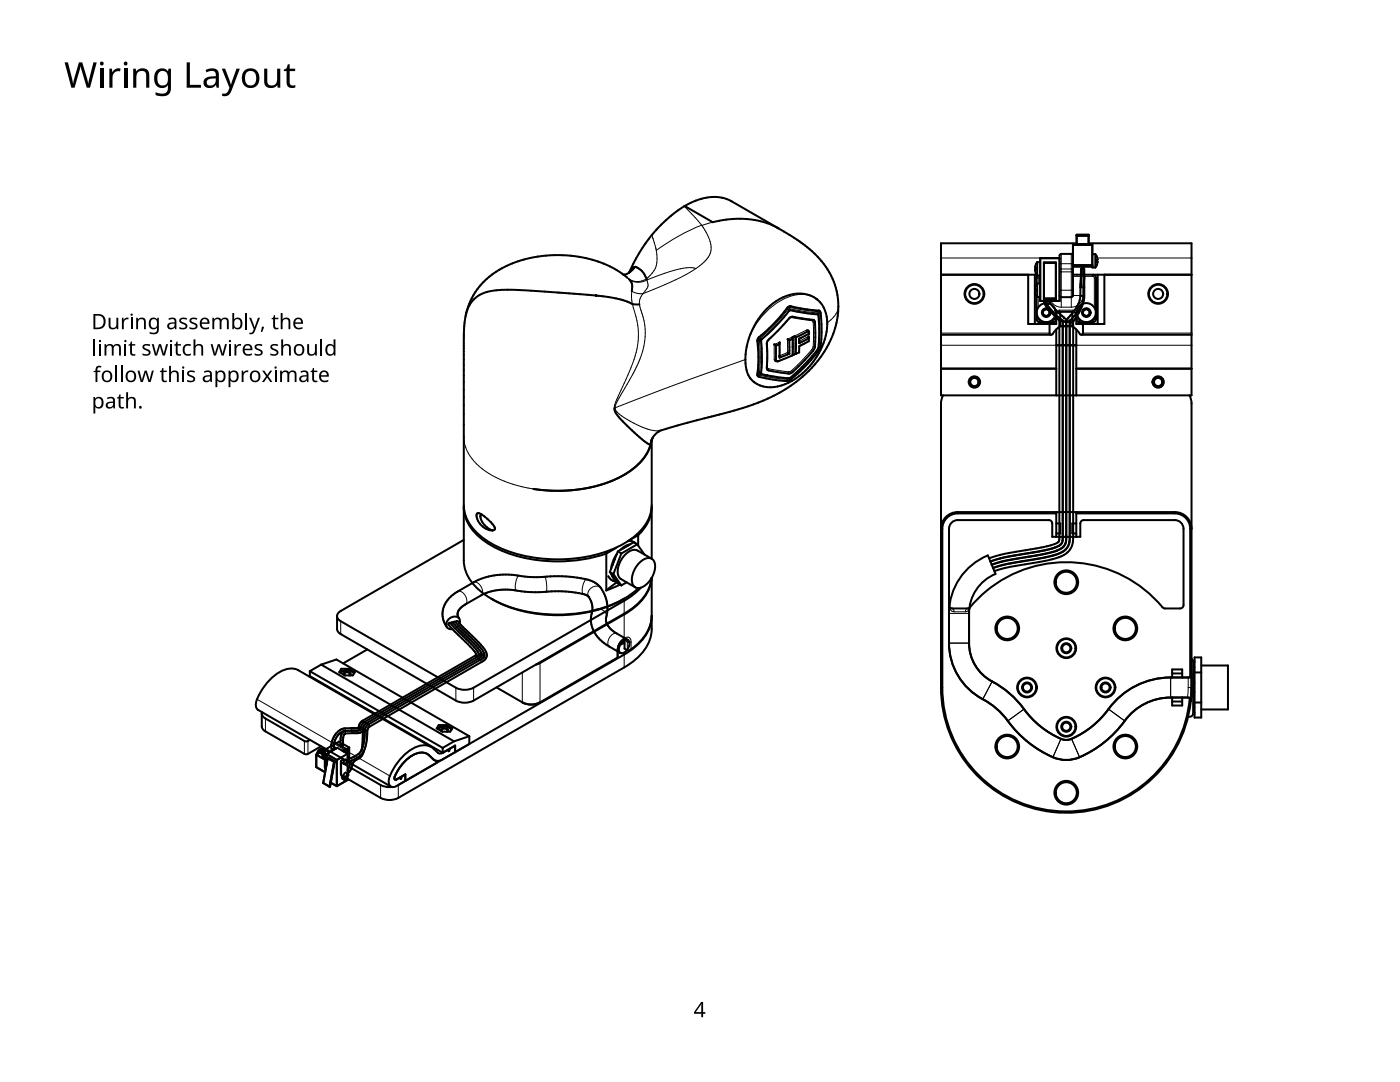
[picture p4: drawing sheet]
<svg xmlns="http://www.w3.org/2000/svg" width="279mm" height="216mm" viewBox="0 0 279 216" stroke-linecap="round" stroke-linejoin="round" font-family="sans-serif">
<g fill="#000">
<path d="M12.9 12.4h.7l1 4.3 1.2-4.3h.6l1.2 4.3 1-4.3h.7l-1.3 5.1h-.7l-1.2-4.3-1.2 4.3h-.7zM20 13.7h.6v3.8h-.6zM21.8 13.7h.5l.1 .7a1.36 1.36 0 0 1 1.6-.7v.5a1.17 1.17 0 0 0-1.5 1.3v2h-.7zM24.8 13.7h.6v3.8h-.6zM26.6 13.7h.5l.1 .5a1.44 1.44 0 0 1 1.4-.5 1.44 1.44 0 0 1 1.2 1v2.8h-.6v-2.4a.98 .98 0 0 0-1.1-1 .98 .98 0 0 0-.9 1.1v2.3h-.6zM37.3 12.4h.6v4.5h2.2v.6h-2.8zM44.3 13.7h.6l1.2 3.2 1.1-3.2h.7l-1.7 4.3a1.45 1.45 0 0 1-1.9 1.1v-.5a.94 .94 0 0 0 1.3-.6l.2-.5zM52.7 13.7h.6v2.4a.98 .98 0 0 0 1.1 1 .98 .98 0 0 0 .9-1.1v-2.3h.6v3.8h-.5l-.1-.5a1.52 1.52 0 0 1-2.5-.2zM57.4 12.8h.4v.9h1.1v.5h-1.1v2.2a.71 .71 0 0 0 .4 .6 .71 .71 0 0 0 .7 0v.5a1.16 1.16 0 0 1-1.7-1.1v-2.2h-.5v-.3l.5-.3zM19.2 73.2l.8-.2 .2 .1-.1 .3a.48 .48 0 0 0-.5 0 .48 .48 0 0 0-.2 .6h.6v.2h-.6v2h-.3v-2h-.4v-.1l.4-.2zM21.7 63.4h.4v1.5a.61 .61 0 0 0 .7 .5 .61 .61 0 0 0 .4-.8v-1.2h.4v2.3h-.3l-.1-.3a.88 .88 0 0 1-.9 .3 .88 .88 0 0 1-.6-.8zM20.9 68.7h.3v.3a.86 .86 0 0 1 1.4 0 .81 .81 0 0 1 1-.3 .81 .81 0 0 1 .5 .8v1.4h-.3v-1.4a.56 .56 0 0 0-.7-.6 .56 .56 0 0 0-.4 .8v1.2h-.4v-1.4a.57 .57 0 0 0-.7-.5 .57 .57 0 0 0-.4 .8v1.1h-.3z"/>
<path d="M24.3 63.4h.3l.1 .4 .4-.4h.6l-.1 .3h-.4a.73 .73 0 0 0-.5 .8v1.2h-.4zM26.1 68.1h.2v.6h.7v.3h-.7v1.3l.2 .4 .5-.1v.3a.69 .69 0 0 1-1-.6v-1.3h-.4v-.2l.4-.2zM27.2 63.4h.3v.3a.87 .87 0 0 1 1-.3 .87 .87 0 0 1 .6 .8v1.5h-.4v-1.5a.61 .61 0 0 0-.7-.5 .61 .61 0 0 0-.4 .8v1.2h-.4zM27.5 74h.3l.5 1.9 .6-1.9h.4l.5 1.8 .5-1.8h.4l-.6 2.2h-.5l-.5-1.9-.6 1.9h-.4zM28.6 68.9a1.34 1.34 0 0 1 1.4-.1l-.1 .3-.5-.2a.37 .37 0 0 0-.6 .2 .37 .37 0 0 0 .4 .5h.2a.69 .69 0 0 1 .6 .8 .69 .69 0 0 1-.9 .6l-.7-.2v-.3l.8 .2 .4-.2v-.3l-.5-.3a.68 .68 0 0 1-.5-1zM30.3 68.7h.4l.4 1.9 .6-1.9h.4l.6 1.9 .5-1.9h.3l-.6 2.2h-.4l-.6-1.8-.6 1.8h-.4zM32.4 73.4h.2v.6h.7v.2h-.7v1.4l.2 .3h.5v.3a.69 .69 0 0 1-1.1-.6v-1.4h-.3v-.1l.3-.2zM33.7 73h.4v1.3a.87 .87 0 0 1 1-.3 .87 .87 0 0 1 .6 .8v1.4h-.4v-1.4a.61 .61 0 0 0-.8-.6 .61 .61 0 0 0-.4 .9v1.1h-.4zM35.2 68.1h.3v.6h.6v.3h-.6v1.3l.2 .4 .4-.1v.3a.69 .69 0 0 1-1-.6v-1.3h-.3v-.2l.3-.2zM35.9 63.6a1.34 1.34 0 0 1 1.5-.1l-.2 .3-.5-.1a.37 .37 0 0 0-.6 .1 .37 .37 0 0 0 .4 .5l.2 .1a.69 .69 0 0 1 .7 .8 .69 .69 0 0 1-.9 .5l-.7-.1v-.4l.7 .2 .5-.1v-.4l-.5-.3a.68 .68 0 0 1-.6-1zM36.7 68.9l.5-.2 .5-.1 .4 .2-.1 .3a.83 .83 0 0 0-1.2 .7 .83 .83 0 0 0 1.1 .8l.2-.1v.4a1.14 1.14 0 0 1-1.4-.2 1.14 1.14 0 0 1-.2-1.4zM37.5 74.2a1.34 1.34 0 0 1 1.4-.1l-.1 .3-.5-.2a.37 .37 0 0 0-.6 .2 .37 .37 0 0 0 .4 .5h.2a.69 .69 0 0 1 .6 .8 .69 .69 0 0 1-.9 .6l-.7-.2v-.3l.8 .2 .4-.2v-.3l-.5-.3a.68 .68 0 0 1-.5-1z"/>
<path d="M37.9 63.6a1.34 1.34 0 0 1 1.5-.1l-.1 .3-.5-.1a.37 .37 0 0 0-.6 .1 .37 .37 0 0 0 .4 .5l.2 .1a.69 .69 0 0 1 .6 .8 .69 .69 0 0 1-.9 .5l-.7-.1v-.4l.7 .2 .5-.1v-.4l-.5-.3a.68 .68 0 0 1-.6-1zM38.6 67.7h.4v1.3a.87 .87 0 0 1 .9-.3 .87 .87 0 0 1 .6 .8v1.4h-.3v-1.4a.61 .61 0 0 0-.8-.6 .61 .61 0 0 0-.4 .9v1.1h-.4zM42 68.7h.4l.5 1.9 .6-1.9h.4l.5 1.9 .5-1.9h.4l-.6 2.2h-.5l-.5-1.8-.6 1.8h-.4zM42.4 63.4h.3v.3a.86 .86 0 0 1 1.5 0 .81 .81 0 0 1 .9-.3 .81 .81 0 0 1 .6 .8v1.5h-.4v-1.5a.56 .56 0 0 0-.7-.5 .56 .56 0 0 0-.4 .7v1.3h-.4v-1.5a.57 .57 0 0 0-.7-.5 .57 .57 0 0 0-.3 .8v1.2h-.4zM46.8 68.7h.3l.1 .4 .4-.4h.5v.3h-.4a.73 .73 0 0 0-.5 .7v1.2h-.4zM48.2 74h.3l.1 .4 .4-.4 .6-.1-.1 .4h-.4a.73 .73 0 0 0-.5 .7v1.2h-.4zM49.7 63.4h.4l.7 1.9 .7-1.9h.4l-1 2.6a.87 .87 0 0 1-1.1 .7v-.3l.5-.1 .3-.6zM50.9 68.9a1.34 1.34 0 0 1 1.5-.1l-.1 .3-.5-.2a.37 .37 0 0 0-.6 .2 .37 .37 0 0 0 .4 .5h.1a.69 .69 0 0 1 .7 .8 .69 .69 0 0 1-.9 .6l-.7-.2v-.3l.7 .2 .5-.2v-.3l-.5-.3a.68 .68 0 0 1-.6-1zM52.3 65.2h.4l-.4 1h-.2zM52.3 74h.4l.6 .8 .6-.8h.4l-.8 1.1 .9 1.1h-.5l-.6-.9-.6 .9h-.4l.8-1.1zM54.7 62.9h.2v.5h.7v.3h-.7v1.3l.2 .4h.5v.3a.69 .69 0 0 1-1.1-.7v-1.3h-.3v-.2l.3-.1zM54.1 68.9a1.34 1.34 0 0 1 1.4-.1l-.1 .3-.5-.2a.37 .37 0 0 0-.6 .2 .37 .37 0 0 0 .4 .5h.2a.69 .69 0 0 1 .7 .8 .69 .69 0 0 1-.9 .6l-.8-.2v-.3l.8 .2 .4-.2v-.3l-.4-.3a.68 .68 0 0 1-.6-1z"/>
<path d="M56 62.5h.4v1.2a.87 .87 0 0 1 .9-.3 .87 .87 0 0 1 .6 .8v1.5h-.3v-1.5a.61 .61 0 0 0-.8-.5 .61 .61 0 0 0-.4 .8v1.2h-.4zM56.1 67.7h.4v1.3a.87 .87 0 0 1 .9-.3 .87 .87 0 0 1 .7 .8v1.4h-.4v-1.4a.61 .61 0 0 0-.8-.6 .61 .61 0 0 0-.4 .9v1.1h-.4zM55.9 74h.3l.1 .3a.86 .86 0 0 1 1.4 0 .81 .81 0 0 1 .9-.4 .81 .81 0 0 1 .6 .9v1.4h-.4v-1.4a.56 .56 0 0 0-.7-.6 .56 .56 0 0 0-.4 .8v1.2h-.3v-1.4a.57 .57 0 0 0-.8-.6 .57 .57 0 0 0-.3 .9v1.1h-.4zM61.3 68.7h.4v1.4a.61 .61 0 0 0 .7 .6 .61 .61 0 0 0 .5-.8v-1.2h.3v2.2h-.3v-.3a.88 .88 0 0 1-1 .3 .88 .88 0 0 1-.6-.7zM62.5 73.4h.2v.6h.6v.2h-.6v1.4l.2 .3h.4v.3a.69 .69 0 0 1-1-.6v-1.4h-.3v-.1l.3-.2zM23.8 78.7h.3v.5h.6v.3h-.6v1.3l.2 .4h.4v.3a.69 .69 0 0 1-1-.7v-1.3h-.3v-.2l.3-.1zM25.2 78.3h.4l-.1 1.2a.87 .87 0 0 1 1-.3 .87 .87 0 0 1 .6 .8v1.5h-.4v-1.5a.61 .61 0 0 0-.7-.5 .61 .61 0 0 0-.4 .8v1.2h-.4z"/>
<path d="M31.4 13.9a1.56 1.56 0 0 1 2.1 .3l.1-.5h.5v3.9a1.56 1.56 0 0 1-2.1 1.6l-.9-.2v-.6a1.85 1.85 0 0 0 2.2-.2l.2-1.2a1.59 1.59 0 0 1-1.9 .4 1.59 1.59 0 0 1-.8-1.8l.1-.8zM31.8 14.4a2 2 0 0 0 .2 2.6 1.11 1.11 0 0 0 1.2-.2 1.11 1.11 0 0 0 .3-1.2 1.11 1.11 0 0 0-.4-1.2 1.11 1.11 0 0 0-1.3 0z"/>
<path d="M41 14a1.8 1.8 0 0 1 2.6 .3l.1 3.2h-.5l-.1-.5a1.43 1.43 0 0 1-2.5-.3 1.23 1.23 0 0 1 1.4-1.4l1.1-.1a.88 .88 0 0 0-.4-1 .88 .88 0 0 0-1 0l-.5 .2zM41.4 16a.71 .71 0 0 0 0 .9 .71 .71 0 0 0 1 .1l.6-.6 .1-.8-1.2 .1z"/>
<path d="M48.7 14.2a1.83 1.83 0 0 1 2.3-.3 1.83 1.83 0 0 1 .7 2.1 1.79 1.79 0 0 1-2.2 1.5 1.79 1.79 0 0 1-1.2-2.3zM49.3 14.4a1.89 1.89 0 0 0 .2 2.6 1.16 1.16 0 0 0 1.3-.2 1.16 1.16 0 0 0 .3-1.2 1.16 1.16 0 0 0-.4-1.3 1.16 1.16 0 0 0-1.4 .1z"/>
<path d="M18.6 62.7h1a1.52 1.52 0 0 1 1.5 1.5 1.52 1.52 0 0 1-1.6 1.5h-.9zM19 63v2.4h.4a1.19 1.19 0 0 0 1.3-1.2 1.19 1.19 0 0 0-1.2-1.2z"/>
<path d="M20.6 74.2a1.13 1.13 0 0 1 1.6 .1 1.13 1.13 0 0 1-.2 1.6 1.13 1.13 0 0 1-1.6-.2 1.53 1.53 0 0 1 .2-1.5zM20.9 74.3a.89 .89 0 0 0-.2 1.1 .89 .89 0 0 0 .9 .5 .86 .86 0 0 0 .4-1.1 .86 .86 0 0 0-1.1-.5z"/>
<path d="M25.3 74.2a1.13 1.13 0 0 1 1.7 .1 1.13 1.13 0 0 1-.2 1.6 1.13 1.13 0 0 1-1.6-.2 1.53 1.53 0 0 1 .1-1.5zM25.7 74.3a.89 .89 0 0 0-.2 1.1 .89 .89 0 0 0 .9 .5 .86 .86 0 0 0 .4-1.1 .86 .86 0 0 0-1.1-.5z"/>
<path d="M30.1 63.5a.94 .94 0 0 1 1.3 .2v-.3h.3v2.3a1.14 1.14 0 0 1-1.8 .9v-.4a.91 .91 0 0 0 1.4-.3v-.5a1 1 0 0 1-1.3 .2 1 1 0 0 1-.3-1.3zM30.3 63.8a.92 .92 0 0 0-.3 1 .92 .92 0 0 0 .8 .6 .99 .99 0 0 0 0-1.7z"/>
<path d="M33.6 63.6a.93 .93 0 0 1 1-.3 .93 .93 0 0 1 .6 .8v1.6h-.3v-.3a.74 .74 0 0 1-1.2 .2 .74 .74 0 0 1 .1-1.2l1-.1a.53 .53 0 0 0-.1-.6 .53 .53 0 0 0-.7 0l-.3 .1zM33.9 64.8l-.1 .1a.54 .54 0 0 0 .6 .6 .54 .54 0 0 0 .4-.7v-.2z"/>
<path d="M40.1 63.7a.98 .98 0 0 1 1.2-.2 .98 .98 0 0 1 .5 1.1h-1.6a.87 .87 0 0 0 .6 .8 .87 .87 0 0 0 .9-.1v.3a1.24 1.24 0 0 1-1.6-.3 1.24 1.24 0 0 1 0-1.6zM40.4 63.8l-.1 .5h1.1a.57 .57 0 0 0-.3-.6 .57 .57 0 0 0-.7 .1z"/>
<path d="M40.7 74.1a.93 .93 0 0 1 1-.2 .93 .93 0 0 1 .6 .8v1.5h-.3l-.1-.3a.74 .74 0 0 1-1.1 .3 .74 .74 0 0 1 .1-1.2l1-.1a.53 .53 0 0 0-.2-.6 .53 .53 0 0 0-.6 0l-.3 .1zM40.9 75.3v.1a.54 .54 0 0 0 .6 .6 .54 .54 0 0 0 .4-.7v-.2z"/>
<path d="M43 74h.3l.1 .3a.95 .95 0 0 1 1.1-.3 .95 .95 0 0 1 .5 1.1 .97 .97 0 0 1-.5 1.1 .97 .97 0 0 1-1.2-.3l.1 1.4h-.4zM43.5 74.4l-.1 .4a.73 .73 0 0 0 .1 .9 .73 .73 0 0 0 .9 .1 .88 .88 0 0 0 .2-1 .88 .88 0 0 0-.9-.5z"/>
<path d="M45.6 74h.3l.1 .3a.95 .95 0 0 1 1.1-.3 .95 .95 0 0 1 .5 1.1 .97 .97 0 0 1-.5 1.1 .97 .97 0 0 1-1.1-.3v1.4h-.4zM46.1 74.4l-.1 .4a.73 .73 0 0 0 .1 .9 .73 .73 0 0 0 .9 .1 .88 .88 0 0 0 .3-1 .88 .88 0 0 0-1-.5z"/>
<path d="M46.4 62.5h.3v1.2a1 1 0 0 1 1.3-.2 1 1 0 0 1 .4 1.3 .94 .94 0 0 1-.7 .9 .94 .94 0 0 1-1-.3l-.1 .3h-.2zM46.9 63.9l-.2 .4a.72 .72 0 0 0 .2 .9 .72 .72 0 0 0 .9 .1 .92 .92 0 0 0 .2-1 .92 .92 0 0 0-.8-.6z"/>
<path d="M48.7 69a.98 .98 0 0 1 1.2-.3 .98 .98 0 0 1 .5 1.2h-1.6a.87 .87 0 0 0 .5 .8 .87 .87 0 0 0 1-.2v.3a1.24 1.24 0 0 1-1.7-.2 1.24 1.24 0 0 1 .1-1.6zM49 69.1l-.2 .5h1.2a.57 .57 0 0 0-.3-.6 .57 .57 0 0 0-.7 .1z"/>
<path d="M50.1 74.2a1.13 1.13 0 0 1 1.7 .1 1.13 1.13 0 0 1-.2 1.6 1.13 1.13 0 0 1-1.6-.2 1.53 1.53 0 0 1 .1-1.5zM50.5 74.3a.89 .89 0 0 0-.2 1.1 .89 .89 0 0 0 .9 .5 .86 .86 0 0 0 .4-1.1 .86 .86 0 0 0-1.1-.5z"/>
<path d="M58.8 63.7a.98 .98 0 0 1 1.2-.2 .98 .98 0 0 1 .5 1.1h-1.6a.87 .87 0 0 0 .5 .8 .87 .87 0 0 0 1-.1v.3a1.24 1.24 0 0 1-1.7-.3 1.24 1.24 0 0 1 .1-1.6zM59.1 63.8l-.2 .5h1.2a.57 .57 0 0 0-.3-.6 .57 .57 0 0 0-.7 .1z"/>
<path d="M58.9 68.9a1.13 1.13 0 0 1 1.6 .1 1.13 1.13 0 0 1-.1 1.7 1.13 1.13 0 0 1-1.6-.3 1.53 1.53 0 0 1 .1-1.5zM59.3 69.1a.89 .89 0 0 0-.3 1 .89 .89 0 0 0 1 .5 .86 .86 0 0 0 .4-1.1 .86 .86 0 0 0-1.1-.4z"/>
<path d="M60 74.1a.93 .93 0 0 1 .9-.2 .93 .93 0 0 1 .7 .8v1.5h-.3l-.1-.3a.74 .74 0 0 1-1.1 .3 .74 .74 0 0 1 0-1.2l1.1-.1a.53 .53 0 0 0-.2-.6 .53 .53 0 0 0-.6 0l-.3 .1zM60.2 75.3l-.1 .1a.54 .54 0 0 0 .6 .6 .54 .54 0 0 0 .5-.7v-.2z"/>
<path d="M63.9 74.2a.98 .98 0 0 1 1.3-.2 .98 .98 0 0 1 .4 1.2h-1.5a.87 .87 0 0 0 .5 .8 .87 .87 0 0 0 .9-.2v.3a1.24 1.24 0 0 1-1.6-.2 1.24 1.24 0 0 1 0-1.7zM64.3 74.4l-.2 .5h1.1a.57 .57 0 0 0-.3-.6 .57 .57 0 0 0-.6 .1z"/>
<path d="M65.3 68.8a.95 .95 0 0 1 1.3 .2v-1.3h.3v3.2h-.3v-.3a.95 .95 0 0 1-1.2 .3 .95 .95 0 0 1-.5-1.1l.1-.5zM65.6 69.1a.91 .91 0 0 0-.3 .9 .91 .91 0 0 0 .8 .7 .99 .99 0 0 0 0-1.8z"/>
<path d="M18.6 79.2h.4v.3a.95 .95 0 0 1 1.2-.2 .95 .95 0 0 1 .5 1.1 .97 .97 0 0 1-.5 1 .97 .97 0 0 1-1.2-.2v1.3h-.4zM19.2 79.7l-.2 .4a.73 .73 0 0 0 .1 .9 .73 .73 0 0 0 .9 .1 .88 .88 0 0 0 .3-1 .88 .88 0 0 0-.9-.6z"/>
<path d="M21.3 79.4a.93 .93 0 0 1 1-.2 .93 .93 0 0 1 .6 .7v1.6h-.2l-.1-.3a.74 .74 0 0 1-1.2 .2 .74 .74 0 0 1 .1-1.1l1.1-.2a.53 .53 0 0 0-.2-.6 .53 .53 0 0 0-.6 0l-.3 .2zM21.6 80.6a.49 .49 0 0 0 .2 .7 .49 .49 0 0 0 .7-.3l.1-.6z"/>
<path d="M139.9 199.9h.4v2.1h.5v.3h-.5v.7h-.3v-.7h-1.5v-.3zM140 200.3l-1.1 1.7h1.1z"/>
<circle cx="20.3" cy="12.7" r=".39"/>
<circle cx="25.1" cy="12.7" r=".39"/>
<circle cx="20" cy="68.1" r=".23"/>
<circle cx="25" cy="68.1" r=".23"/>
<circle cx="26.3" cy="62.8" r=".23"/>
<circle cx="34.2" cy="68.1" r=".23"/>
<circle cx="36.6" cy="73.3" r=".23"/>
<circle cx="45.9" cy="68.1" r=".23"/>
<circle cx="55" cy="73.3" r=".23"/>
<circle cx="28" cy="81.3" r=".27"/>
</g>
<g fill="none" stroke="#000" stroke-width=".4">
<path d="M118.9 59l-10.7-.8a38 38 0 0 0-11 .1 5.7 5.7 0 0 0-4.2 4.3M118.9 59h.1M118.9 59l4 .5 2.8 .9a2.42 2.42 0 0 0 1.9 .3M124.6 54.8l-.1 .1M124.6 54.8h.1M124.6 54.8l-.2 .1 .2-.1M125.2 55.4l-.1-.1a23.3 23.3 0 0 0-19.6-3.7l-3 .8-2.9 1.4a13.6 13.6 0 0 0-6.6 8.7M125.5 55.7a2.22 2.22 0 0 1 .6 2.4M125.6 54.3l-1 .5M125.7 54.3h-.1M125.7 54.3h.1M126.8 53.2a1.83 1.83 0 0 0-1.1 1.1"/>
<path d="M126.8 53.2l-.5 .3-.6 .8M126.8 53.2a3.8 3.8 0 0 1 2.2 2.4M136.6 41.1l5.6 3.2a17.8 17.8 0 0 1 13 1.2M136.6 41.1a9.9 9.9 0 0 1 9-1.1l11.7 6.7 3.8 2.6 1.9 1.8 1.6 1.8 1.1 1.9 .9 2a13.6 13.6 0 0 1 .7 4.3M136.6 41.1a29.1 29.1 0 0 0-11 13.3M162.9 59.6h.1M162.9 59.6a7 7 0 0 0-8 .5 14.1 14.1 0 0 0-5.8 14 5 5 0 0 0 6.6 2.9 13.8 13.8 0 0 0 9.4-13.3l-.3-1.1M163 59.6l.1 .1M163 59.6l.1 .2M163.1 59.8l1.1 1.3 .6 1.4M187.8 54.8h19.1M205.2 54.8v9.8h5.6v-1.7a.67 .67 0 0 1 .7-.7h2.6a.67 .67 0 0 1 .7 .7v1.7h5.6v-9.8"/>
<path d="M206.5 54.8v9.8M206.6 53.4h.1M206.6 53.9l.1 .7M206.6 57.7h.1M206.6 58.1l.1 .7M206.6 53.4l.1 .1v.3l-.1 .1M206.6 53.9h.1M206.6 57.7h.1v.4h-.1M206.6 58.1h.1M206.7 54.6l.3 .4M206.7 58.8l.3 .4M206.7 52.7h.1"/>
<path d="M206.7 57h.1M206.7 54.6h.1M206.7 58.8h.1M206.7 52.7l-.1 .7M206.7 57l-.1 .7M206.9 59.1v4.5a.67 .67 0 0 0 .6 .7h2.6a.67 .67 0 0 0 .7-.7M207 52.3l-.3 .4M207 56.6l-.3 .4M207 52.3h.6M207 55h.6M207 52.3v2.7M207 56.6v2.6"/>
<path d="M207 56.6h.6M207 59.2h.6M207.1 55l-.2 .5v1.3M207.6 51.5h3.9M208.3 52.4h2.4v7.2h-2.4zM210.7 52.4v7.2M210.7 59.6h-2.4M214.1 51l-.3-.3h-2l-.3 .1v9.3h-3.9v-8.6h3.9M214.1 54.8h1.8M214.9 48.9v-2l2.4-.1v2.1M214.9 48.5h-27.1v30.4h50v-30.4h-20.5M215.6 59a8.3 8.3 0 0 1-2.5 4.5"/>
<path d="M215.6 59h.7M215.7 54.9l-.1 4.1M215.7 57.3v-3.6h.7v5.3a9.2 9.2 0 0 1-2.2 5.1M215.9 52.9v2h.3v-2M215.9 53.2h-1.8M216.2 54.8h21.6M216.3 59a7.9 7.9 0 0 1-3.1 5.2l-.3-.1-.1-.2M216.4 54.9l-.1 4.1M217.3 47h-2.4M217.3 48.7h-2.4M218 53.2h-1.8M218 52.9h-3.9"/>
<path d="M218 50.7h.6M218.1 54.8a.67 .67 0 0 1 .6 .7v8.1a.67 .67 0 0 1-.6 .7h-2.6a.67 .67 0 0 1-.7-.7M218.6 50.7l.3 .4M218.6 53.4h-.6v-4.6h-3.9v10.2l-.3 .3h-2l-.3-.3M218.6 50.7v2.7M218.8 51.1l.2 .7M218.8 53h.1M218.9 51.1h-.1M218.9 53l-.3 .4M219 51.8l-.2 .1v.3l.2 .1-.2 .7M219 51.8h.1M219.1 54.8v9.8"/>
<path d="M93 62.9l-.3 1.9-.1 2.4v33.6a8.5 8.5 0 0 0 4.2 6.9 27.2 27.2 0 0 0 18.3 3.7 21.5 21.5 0 0 0 12.7-5.5 7.7 7.7 0 0 0 2.3-5.1v-13M93 62.6v.3M93 62.5v.4M151.2 74.9h.1M151.9 74.6h.1M151.9 74.5v.1M151.9 74.5h.1M151.9 74.6l2.8 .6 2.8 .3M152 67.7l-.1 .3a31.8 31.8 0 0 1 0 6.5M152 67.7h.1M153.4 67.8a1.95 1.95 0 0 0-.3 1.9l-.1 3.7a.55 .55 0 0 0 .7 .6l3.7 .5M153.4 67.7v.1"/>
<path d="M154.5 68.7l.3 .2M154.8 68.9v.1M154.8 69h.1M154.8 69l.2 3M155 72h.1M155 72l.2 .1M155.2 72.1h.1M155.5 68.7h.1M155.6 68.7v2.4M155.6 68.7l-.8 .3M155.6 68.3l-.1 .4M155.6 71v.1"/>
<path d="M157.2 61.4l.6-.3 5 .8a.78 .78 0 0 1 .9 .2 .78 .78 0 0 1 .1 .8 19.7 19.7 0 0 1-.2 6.7l-.5 .7a24.5 24.5 0 0 1-5.9 5.7l-2.4-.2-3.3-.6a.7 .7 0 0 1-.3-1v-.2a30 30 0 0 0-.1-6l.2-.5 .5-.5a32.9 32.9 0 0 0 5.4-5.6zM157.2 67.7l.3 .2M157.2 70.3l.3 .3M157.4 74.5h.1M157.5 75.5h.1M157.5 67.9h.1M157.5 67.9v2.7M157.5 70.6h.1M157.5 70.6l-1.9 .8v-.3M157.6 75.4l-.1 .1M157.7 75.4h-.1M157.7 61.9h.1"/>
<path d="M157.7 61.9l-.4 .3a37.8 37.8 0 0 1-5.3 5.5M157.7 61.9l3.2 .6 2.3 .2M158.1 67.6h.1M158.2 70.9h.1M158.2 70.9l-3 1.2M158.2 67.6h.1M158.2 67.6v3.3M158.2 67.6l-.7 .3M158.2 63.2l-.6 .3-4.2 4.2M158.2 63.2h.1M158.2 67.2l-.1 .4M158.2 63.2l3.5 .6a.76 .76 0 0 1 .8 .2 .76 .76 0 0 1 .2 .8v.3a16.4 16.4 0 0 1-.2 4.6l-.8 .9a24.6 24.6 0 0 1-4 3.9h-.2"/>
<path d="M158.5 67.1l.3 .2M158.8 67.3h.1M158.8 70.6l-.3 .2M158.8 70.6h.1M158.8 67.3v3.3M159.5 70.3l-.7 .3M159.5 70.3h.1M159.5 67.6h.1M159.5 68.1h.1M161.3 67.3v.1M161.3 67.4l.1 .1M161.4 66.1v.1"/>
<path d="M161.4 66.2h.1M161.4 66.2l-2.6 1.1M161.4 67.5h.1M161.4 66.2l.1 .4-2 1M161.4 67.1l-.1 .2M161.4 67.5v.6l-1.9 1v1.2M161.4 67.5l-1.9 1v-.9M161.4 67.1h.1M163.2 62.7h.1M163.2 62.7l.1 .1M163.3 62.8h.1M163.3 62.8v.1"/>
<path d="M163.3 62.9h.1M163.3 62.9l.2 3.1-.2 3.5-2.1 2.6-3.5 3.3M167.3 61.1l-.1 2-.5 2.3a23.4 23.4 0 0 1-13.5 14.1l-2.6 1.1-3 1-12 3.2-4.2 1.3M187.8 73.6h23M187.8 66.8h22M188.2 78.9l-.3 .8-.1 .8v56.7a25 25 0 0 0 23.6 24.9 25 25 0 0 0 26.2-22.2M207.6 60h3.9M208.1 62l.7-.4 .7 .4v.8l-.7 .3-.7-.3zM208.3 60.1l.5 1 2.6 2.8M208.8 60.1l.3 .8 1.5 1.8 1.4 1.3M208.8 60.1h.1M209.5 64.6v1.9a.33 .33 0 0 0 .2 .3 .33 .33 0 0 0 .4-.2l.5-.6 1-.9"/>
<path d="M209.5 60.1l.1 .4M209.6 60.5h.1M209.6 60.5l1.1 1.3M210.7 61.8h.1M210.7 61.8l1.7 1.7M210.8 65.7v13.2M210.8 68.9h4M211.4 63.9l.1 .1M211.4 63.9v43.7M211.6 62.2v2.9M211.6 65.1h2.4M212 63.9l-.5 .1"/>
<path d="M212 63.9l-.2 .2-.3-.1M212 64a.42 .42 0 0 0 .7 0M212.1 64v43.1M212.4 63.5l.3 .2v.3M212.8 63.9l-.1 .1M212.8 63.9v43.2M212.8 63.9a.33 .33 0 0 0 .3 .4 .33 .33 0 0 0 .4-.3M213.1 63.6l-.3 .3M213.5 63.9v43.2M213.5 64a.33 .33 0 0 0 .3 .3 .33 .33 0 0 0 .4-.3v43.1a4 4 0 0 1-3.5 4.3l-2.8 .7-6.6 1.1-2.9 .8M214 62.2v2.9M214.1 64.2h.1"/>
<path d="M214.2 64.1l-.1 .1M214.8 65.7v13.2M214.8 73.6h23M215.8 66.8h22M216.1 64.6v1.9a.33 .33 0 0 1-.2 .3 .33 .33 0 0 1-.4-.2l-.5-.6-1-.9M216.1 62l.7-.4 .7 .4v.8l-.7 .3-.7-.3zM237.4 78.9l.3 .8 .1 .8v58.7h-4.2M106.5 97.6l3.3 .3a26.1 26.1 0 0 0 16.4-4.3 9.2 9.2 0 0 0 3.8-5.7 9.5 9.5 0 0 1-5.3 6.8 29.5 29.5 0 0 1-18.2 2.9zM122.6 81.4a5.5 5.5 0 0 0 1.9 2.9l2.8 2.6 2 1.6a.33 .33 0 0 0 .3 .2 .33 .33 0 0 0 .3-.3M129.9 88.4h.1M130.1 87.8l.1-.3-.3 .9M130.1 87.8l-.2 .6"/>
<path d="M131.5 86.1l-.8 .6-.5 .8M90.3 118.7a4.5 4.5 0 0 0-1.1 6.5M92.6 107.7l-24.6 14.2a1.08 1.08 0 0 0-.7 1 1.08 1.08 0 0 0 .7 1.1l23 13.2a3.9 3.9 0 0 0 3.5 0l30.1-17.3 2-1.4 1.3-1.2M92.6 101.2v10.6a8.5 8.5 0 0 0 4.2 6.9 27.9 27.9 0 0 0 19 3.6 21.2 21.2 0 0 0 11.6-5M92.6 101a7.7 7.7 0 0 0 3.2 6.2 24.9 24.9 0 0 0 16.5 4.8 29.6 29.6 0 0 0 8.7-1.5M95.2 102.5l.1-.1a5.4 5.4 0 0 1 3 2.2l.2 .3a.57 .57 0 0 1 .2 .8 .57 .57 0 0 1-.8 .1 3.3 3.3 0 0 1-2.7-3.3zM96 102.6a1.74 1.74 0 0 0 .7 2.1l.8 .7 .8 .5M96.1 102.6h-.1M98.1 119.5a28.4 28.4 0 0 0 26.5 0M112.9 115l2.8 .3a5.4 5.4 0 0 1 4.5 2.5l.8 2 .2 2.1M112.9 115l-6.5 .2-5.3-.6-2.6 .2-1.9 .5-1.4 .6-4.9 2.8M117.4 119l-1-.5-3.3-.5h-2.3l-4.4 .2-4.6-.5h-1.8l-1.7 .2-1.4 .5-4.1 2.2a2.1 2.1 0 0 0-1.4 2.4l.2 .4"/>
<path d="M117.4 119l.1 .1M117.5 119.1a4.5 4.5 0 0 1 .4 4.1 6.4 6.4 0 0 0 3.7 5.8l2.2 1.3M120.8 110.1l.2 .4M121 110.5v7.3M121.4 115a1.9 1.9 0 0 0 1.6 1M121.7 114.1l1.1 1.5M121.7 114.1l.7 .4M122 114.6l.3 .6 .5 .4M122.2 114.9l.6 .7M122.4 114.5l1.6 2.3M122.8 115.6l.5 .8 .7 .4M122.8 111.4l-.6 1.3"/>
<path d="M122.8 115.6v.1M123 109.3l-2 1.2M123.1 110.5a6.3 6.3 0 0 0-1.1 3M123.1 116.2l-2.1 1.6M123.3 110l.7 .4M123.3 110l-1.6 4.1M123.7 116.7l-2.7 1.1M124 110.4l-1.6 4.1M124.4 109.4l-1.1 .6M125.1 116.2l-1.1 .6M125.3 108h.8l.6 .3M125.4 108.8l-1 .6"/>
<path d="M125.8 108.6l-.9 .3-1.2 .9M126.7 108.3h.1M126.7 108.3l.1 .1M127.2 108.6l-.7-.4-2.1 1.2M127.2 108.6l1.4 2.1M127.2 108.6l-3.2 1.8M127.2 106.5l.2 .3M127.4 106.8l-1.9 1.1M127.4 106.8v2.1M127.7 112.2a1.84 1.84 0 0 1 2.7-.4 4.2 4.2 0 0 1-1.7 5.1 1.51 1.51 0 0 1-1.9 .3 1.51 1.51 0 0 1-.7-1.8 5.3 5.3 0 0 1 1.6-3.2zM130 115.3a9.7 9.7 0 0 1-5.4 7.1l-30.1 17.4a3.9 3.9 0 0 1-3.5 0l-23-13.3a1.25 1.25 0 0 1-.7-1v-2.6M130.1 101a7.6 7.6 0 0 1-2.7 5.8"/>
<path d="M130.1 101.2v10.3l-2.9-1.6a2.51 2.51 0 0 0-2.8 1.2 3.9 3.9 0 0 0-.8 4.2l3.2 1.9M187.8 105.5a3.3 3.3 0 0 1 3.3-3.3h43.4a3.3 3.3 0 0 1 3.3 3.3M210.4 109.3l-2 .5-3.5 .6a40.3 40.3 0 0 0-7.3 1.6M210.4 109.3h.1M210.8 102.4h-19.7a3.1 3.1 0 0 0-3 3.1v31.7a24.7 24.7 0 0 0 23.6 24.7 24.7 24.7 0 0 0 25.7-22.5M210.8 104.4h.8v2h-.8M210.8 102.2v4.9M211.4 107.6v.3a6.1 6.1 0 0 1-3.6 1.4l-7.4 1.2-3 .9M212.1 107.1a1.82 1.82 0 0 1-1.7 2.2M212.1 107.1a1.84 1.84 0 0 1-1.6 2.2l-2.5 .6-7.5 1.3-2.8 .8M212.3 109l-.1 .1a15.3 15.3 0 0 1-6.5 1.9l-1.6 .3a33.3 33.3 0 0 0-6.2 1.4M212.3 109a8.2 8.2 0 0 1-4.5 1.7l-7 1.2-2.9 .8"/>
<path d="M212.8 107.1a2.6 2.6 0 0 1-.5 1.9M212.8 107.1v.3a2.3 2.3 0 0 1-.5 1.6M213.5 107.1a3.5 3.5 0 0 1-3.2 3.7l-9.4 1.8-2.7 .7M213.5 107.1a3.5 3.5 0 0 1-3.3 3.7l-9.1 1.7-2.9 .8M214.8 102.4h19.7a3.1 3.1 0 0 1 3 3.1v29.5M214.8 104.4h-.8v2h.8M214.8 102.2v4.9M61.8 134.9l-.1 .1M61.8 134.9l26.6 15.3M61.8 133.9v1M61.8 133.9l26.6 15.3M64.1 132.6l3-1 26.6 15.3"/>
<path d="M64.1 132.6l-2.3 1.3M64.1 132.6l26.5 15.3M68.1 133.5v.5M68.1 134l.8-.2-.6 .2-.3 .3zM68.5 134.6a.77 .77 0 0 1 .8-.5 .77 .77 0 0 1 .7 .6l-.1 .1M68.8 134.2v.1M68.9 133.8h.6l.7 .2M68.9 133.8h.8l.5 .2M69.6 134.8l.2-.2a.55 .55 0 0 0-.5-.5 .55 .55 0 0 0-.6 .6l.2 .1M69.7 133.4v.4M69.7 133.4l1.1 .7-.4 .7h-1.6l-1.1-.7 .4-.6M69.7 133.4l-1.6 .1"/>
<path d="M69.7 134.2l.1 .1M70.2 134l.5 .3M70.2 134l.4 .4M73.3 129.6l-4.8 2.8M89.9 124.4l3.8 3.8a7.2 7.2 0 0 1 1.8 2.3M89.9 124.4l-.3-.1a.93 .93 0 0 0 .5 1l.2 .2M90.3 125.5l4.2 4.3a.96 .96 0 0 1 .6 .9l-22.7 13.1a1.78 1.78 0 0 0-.8 1.4M90.4 124.3l-.2-.2-.3 .3M90.4 124.3l4.6 4.6 1.1 1.5M90.9 124.2l4.5 4.5 1.1 1.6M90.9 124.2l-.2-.2-.3 .3M90.9 124.2l.1-.2a.47 .47 0 0 1 .7 .4"/>
<path d="M91.7 124.4l2.9 2.9a7.4 7.4 0 0 1 2.5 3.3 1.6 1.6 0 0 1-1.1 1.5l-22.2 12.9-.5 .6v1.2M91.7 124.4a1.03 1.03 0 0 0-.3-1.2 1.03 1.03 0 0 0-1.2-.1 1.39 1.39 0 0 0-.8 2.3l.9 .1M95.5 130.8l-22.8 13.3M95.5 130.5v.3M95.5 130.5l.1 .3M95.6 130.8h-.1M96.1 130.9h-.1M96.1 130.9l-.5 .5-22.5 13M96.1 130.4v.5M96.5 131.1h.1M96.5 130.3h.1M96.5 131.1l-.5 .5-22.6 13"/>
<path d="M96.5 130.3v.8M96.5 130.3l.1 .4-.1 .4M121.2 121.9v.3a3 3 0 0 0 1.6 4l2.5 1.5M123.5 128.8l-.2 .6v1.8l-15.7 9a3.6 3.6 0 0 1-3.2 0l-5.3-3M123.5 128.8h.1M123.6 128.6l-.1 .2M123.6 128.6v.2M124.1 128.2a.92 .92 0 0 1 1.4-.3 2.01 2.01 0 0 1-1.4 2.5 .84 .84 0 0 1-.5-1.4zM124.4 127.6l.2 .2v1.6l.7 .4 .4-.1a9.8 9.8 0 0 0 4.3-6.1l.1-8.3a9.6 9.6 0 0 1-5.5 7.3l-16.8 9.7-.9 .3M124.4 127.6l-.8 1M124.4 128.3l-.8 .5M124.4 127.7v.6"/>
<path d="M124.4 128.3l.2 .1M124.9 127.5l-.5 .1M130.1 122.9a8 8 0 0 1-3.6 6.4l-1.9 1.3-45.1 26M130.1 123a9.7 9.7 0 0 1-1 5.9 12 12 0 0 1-4.5 4.3l-45.1 26a3.9 3.9 0 0 1-3.5 0l-7.9-4.6-.1-2.7M189.4 122.4a12.5 12.5 0 0 1 7.8-11.6l1.5 3.7a8.5 8.5 0 0 0-5.3 7.9M189.4 120.7a.67 .67 0 0 0 .7 .7h3l.5-.2M193.4 128.3a8.9 8.9 0 0 0 5.4 8.1 18.7 18.7 0 0 1 5.6 5.1M193.6 121.2l-.2 .4v6.7M193.6 121.2a25 25 0 0 1 38.5 .1l3.4 .1a.67 .67 0 0 0 .7-.7v-15.2a1.73 1.73 0 0 0-1.7-1.7h-18.2a.67 .67 0 0 0-.7 .6v2.7h-5.6v-2.7a.67 .67 0 0 0-.7-.6h-18.2a1.73 1.73 0 0 0-1.7 1.7v22.8a12.8 12.8 0 0 0 7.5 11.6 15.9 15.9 0 0 1 4.9 4.8 22.1 22.1 0 0 0 8.3 6.4M193.6 121.2h.1M233.6 139.2a11.3 11.3 0 0 0-9.1 4.7M233.6 139.2a11.3 11.3 0 0 0-9.1 4.6"/>
<path d="M233.9 134.4h2M233.9 139.2v1.6h2v-1.6M233.9 135.2v-1.6h2v1.6M233.9 140h2M237 139.2l.4 .2M237.4 139.4l.2 .5M237.5 135l-.4 .2a22.3 22.3 0 0 0-8.2 .7 15.3 15.3 0 0 0-7.7 5.6M237.7 139.9l.1-2.7-.2 2.7M237.8 135.2a23.9 23.9 0 0 0-8.9 .7 15.3 15.3 0 0 0-7.7 5.6M237.8 134.5l-.3 .5M237.8 131.4l.3 .5M238.1 131.9h.3"/>
<path d="M238.1 131.9v10.6M238.4 131.2h1.3v12h-1.3zM238.4 134.2h1.3M239.7 132.8h5.4v8.8h-5.4M52.2 142.3v2.6a1.25 1.25 0 0 0 .8 1l7.9 4.6 .6-.1 2.6-1.5M52.3 142.1l-.1 .2a1.25 1.25 0 0 0 .8 1.1l7.8 4.5h.5l.6-.3M63.1 150.6v2.5M63.1 150.6l2.1 1.2M63.1 153.1l1.8 1M63.7 149.6l-.4 .8M63.8 150.2l-.7 .4M63.8 150.2v-.2l.6 .3"/>
<path d="M63.8 150.2l.6 .3M64.4 149.7v1.2l.1 .1M64.4 149.7l.1 .1M64.5 156.2l1.3 .8M64.5 149.8v1.2M64.6 149.5l-.7 .5M64.7 149.5l-.3 .2M64.7 149.5l.1 .2-.3 .1M64.7 149.5l-1 .7M64.8 149.3v3.8l.2 .4M64.8 149.6h.1M64.8 150.6l.4 .2"/>
<path d="M64.8 150.9l-.3 .1M64.8 150.8l.4 .2M65.2 150.5v2.1M65.2 150.5l2.1-1.3 2.1 1.2-2.2 1.3zM65.2 150.5l2 1.1v5.3M65.5 151.3l-1 4.9 1.3 .8M65.5 151.3l-.1 .1M65.5 151.3l.1-.1 1.2 .8-.1 .1M65.7 150.1l-1.3-.7a1.17 1.17 0 0 0-1.2 1.1M66 150l-.8 .5M66 156.2l1.2 .7M66.1 148.9l-1.3 .7"/>
<path d="M66.1 148.7l.1 .1M66.1 148.9h.1M66.1 148.7v.2M66.2 148.7v.7l.2 .1 .3-.1v-.7M66.2 148.7h-.1M66.2 149.4v.5M66.4 149.5v.3M66.6 149.4v.2M66.7 152.1l.1-.2v.2M66.7 152.1l-.9 4.9M66.7 148.6l-.3 .2-.2-.1M66.7 149l.5 .3"/>
<path d="M66.7 149.2l.3 .2M66.7 148.4v.3M66.7 148.4l.2-.2 2.1 1.2M66.8 152.1l-1 4.9M68 148.2l-.4-.2-.5 .3M68 148.4v.4M68.2 148.5v.4M68.2 154.8a.66 .66 0 0 0 .5 .8M68.4 148.4v.4l-.2 .1M68.4 148.4l1.3 .8M68.5 151.5v.1M68.6 154.9l.1 .7 .7-.2"/>
<path d="M68.6 151.5l-.5 .3 .1 .3 7.8 4.5a3.9 3.9 0 0 0 2.2 .4M68.7 149.9h-.1M68.8 151.6l.2-.1a.43 .43 0 0 1 .2 .6 .43 .43 0 0 1-.6 .2zM68.8 154.2l.2-.1a.43 .43 0 0 1 .2 .6 .43 .43 0 0 1-.6 .2zM68.9 155.1l.1 .1M68.9 145.9a1.02 1.02 0 0 0-.8 .8M68.9 145.8a3 3 0 0 0-2.2 2.6M68.9 146.4h.1M68.9 146.4a1.16 1.16 0 0 0-.4 1.2v.7l-.5 .1 .1-1.7M69 149.4l-.7 .4M69.3 155.4h.1M69.4 153.7l.1 .1"/>
<path d="M69.4 151.1h.1M69.4 150.4v.8l.1-.1M69.5 149.6v.3l-.5 .3M69.5 149.6l-.7 .4M69.5 149.6l-.2-.1-.7 .4M69.5 151.1l-.1 2.7h.1M69.5 153.8l-.1 1.8-2.2 1.3M69.7 149.2l-.7 .4v-.2M69.7 149.2v2.2M69.7 151.4l-.2 .1M70.2 151.8l-.7 .2M70.2 151.8l-.8 1.8"/>
<path d="M70.2 145.8l-1.3 .1M70.8 151.8l-.4 .6a2.81 2.81 0 0 1-.9 1.7M71.5 145.2l-2.6 .1a3.5 3.5 0 0 0-2.7 3.4M71.6 145.2h-.1M71.6 145.2h.1M71.6 151l.1 .3M71.7 151.3l-.9 .5M72 145.5a2.15 2.15 0 0 1-1.8 .3M72 145.5a2.21 2.21 0 0 1-1.8 .3M72 145.5h.1M72 145.4v.1M72 145.4l.4 .1"/>
<path d="M72.1 149.7l-.6 .8-1.8 .9M72.4 145.6l.4 .1M72.4 145.6v.1M72.4 145.5v.1M72.4 145.7l-.1 2.5-.2 1.5M72.4 145.5h.1M72.4 145.8a2.11 2.11 0 0 1-2.2 .5l-1.3 .1M72.6 149.9a2.42 2.42 0 0 1-.9 1.4M72.7 144.1h-.1a1.71 1.71 0 0 0-.6 1.3M72.7 144.1h.1M72.8 145.7l-.2 2.3-.5 1.7M73.1 144.4l-.5 .5-.2 .6"/>
<path d="M73.1 144.4h.1M73.3 146.8l-.3 2.1-.6 1.4-.7 .6-1.5 .9M73.4 144.6l-.4 .5-.2 .6M73.4 144.6h.1M80.9 154.5l-.7 .4-.2 .5-.2-.3-.7 .4M80.9 154.5v1.3M80.9 154.5l-1.8 1M86.1 149l-26.6-15.3a4.3 4.3 0 0 0-4.5 1 10.3 10.3 0 0 0-4 5.9l.2 .8 .3 .2 26.5 15.4M86.5 151.5a2.98 2.98 0 0 0-4.6-.5 7.4 7.4 0 0 0-3.2 4.4l.1 .2 .3-.1M86.5 151.5l.7 .3M87.2 151.8v.2l-.1 .3-6.2 3.5M87.2 151.8h.1"/>
<path d="M87.6 144.7v.5M87.6 144.7l-.5 .6 1.2 .7M88 145.8a.77 .77 0 0 1 .7-.5 .77 .77 0 0 1 .7 .6l-.1 .1M88.3 145.5h-.1M88.3 145h.7l.7 .2M88.4 145l-.6 .2-.4 .3 .2-.3M88.4 145l-.8 .2M88.4 150.2l2.4-1.4v1.3l-2.8 1.6-.7 .1-.8-.3M88.4 150.2l-.6 .2-.4-.1a3.6 3.6 0 0 0-5.1-.9 10.5 10.5 0 0 0-4.7 6.5 .96 .96 0 0 0 .4 1 .96 .96 0 0 0 1.1-.1l1.8-1M88.4 149.2v1M89.1 146l.2-.1a.55 .55 0 0 0-.6-.5 .55 .55 0 0 0-.5 .5l.1 .1M89.1 145l.6 .2"/>
<path d="M89.1 145h-.7M89.1 144.7v.3M89.1 144.7l1.2 .6-.5 .7h-1.5M89.1 144.7h-1.5M89.1 145.5h.1M89.7 145.2l.4 .3M89.7 145.2l.4 .5M89.8 149.4l-.2 .5-.2-.3-1 .6M90.6 147.9l-2.2 1.3M93.7 146.9v1.6M93.7 146.9l-3.1 1M107.8 140.1a3.9 3.9 0 0 1-3.6 0"/>
<path d="M204.4 141.5a16.6 16.6 0 0 0 8.2 6.1 6.4 6.4 0 0 0 3.8-1.5l1.5-1.2 1.5-1.2 1.8-2.2M215.5 151.1a6.6 6.6 0 0 1-5.4 0M224.5 143.9a22.1 22.1 0 0 1-9 7.2M224.5 143.8a22.1 22.1 0 0 1-9 7.3M238.1 142.5v.1a.75 .75 0 0 1-1 .4M238.1 142.5h.3M238.4 140.2h1.3"/>
<circle cx="194.5" cy="58.6" r="1"/>
<circle cx="194.5" cy="58.6" r="1.97"/>
<circle cx="194.5" cy="58.6" r="1.84"/>
<circle cx="231.1" cy="58.6" r="1.97"/>
<circle cx="231.1" cy="58.6" r="1"/>
<circle cx="231.1" cy="58.6" r="1.84"/>
<circle cx="194.5" cy="76.2" r="1"/>
<circle cx="194.5" cy="76.2" r=".82"/>
<circle cx="194.5" cy="76.2" r="1.13"/>
<circle cx="208.8" cy="62.4" r="1.9"/>
<circle cx="208.8" cy="62.4" r=".67"/>
<circle cx="208.8" cy="62.4" r=".87"/>
<circle cx="216.8" cy="62.4" r="1.9"/>
<circle cx="216.8" cy="62.4" r=".87"/>
<circle cx="216.8" cy="62.4" r=".67"/>
<circle cx="231.1" cy="76.2" r="1"/>
<circle cx="231.1" cy="76.2" r=".82"/>
<circle cx="231.1" cy="76.2" r="1.13"/>
<circle cx="212.8" cy="116.2" r="2.37"/>
<circle cx="212.8" cy="116.2" r="2.1"/>
<circle cx="201" cy="125.4" r="2.37"/>
<circle cx="201" cy="125.4" r="2.1"/>
<circle cx="205" cy="137.2" r="1"/>
<circle cx="205" cy="137.2" r="1.97"/>
<circle cx="205" cy="137.2" r="1.84"/>
<circle cx="205" cy="137.2" r=".82"/>
<circle cx="212.8" cy="129.3" r="1"/>
<circle cx="212.8" cy="129.3" r="1.97"/>
<circle cx="212.8" cy="129.3" r="1.84"/>
<circle cx="212.8" cy="129.3" r=".82"/>
<circle cx="220.6" cy="137.2" r="1"/>
<circle cx="220.6" cy="137.2" r="1.97"/>
<circle cx="220.6" cy="137.2" r="1.84"/>
<circle cx="220.6" cy="137.2" r=".82"/>
<circle cx="224.6" cy="125.4" r="2.37"/>
<circle cx="224.6" cy="125.4" r="2.1"/>
<circle cx="201" cy="149" r="2.37"/>
<circle cx="201" cy="149" r="2.1"/>
<circle cx="212.8" cy="145" r="1"/>
<circle cx="212.8" cy="145" r="1.97"/>
<circle cx="212.8" cy="158.2" r="2.37"/>
<circle cx="212.8" cy="145" r="1.84"/>
<circle cx="212.8" cy="145" r=".82"/>
<circle cx="212.8" cy="158.2" r="2.1"/>
<circle cx="224.6" cy="149" r="2.37"/>
<circle cx="224.6" cy="149" r="2.1"/>
</g>
<g fill="none" stroke="#000" stroke-width=".2">
<path d="M125.2 55.4l.1 .1M125.3 55.5a3.1 3.1 0 0 0 3.7 .1M125.3 55.5a3.1 3.1 0 0 0 3.8 .4M126.8 53.2l-1 1.1-1.2 .5M128.3 58.6l-1.1-.1-1.1-.4a11.8 11.8 0 0 0 .9 5.3 16.2 16.2 0 0 1-1.6 11.2l-2.5 5.5-.3 1.3h.2M128.3 58.6a3.6 3.6 0 0 0-.2 3.9l.4 1.5a16 16 0 0 1-2.3 10.8l-3 5.2-.4 1.4M129 55.6l.1 .3M129.1 55.9l.1 .3a1.62 1.62 0 0 1-.6 2l-.3 .4M130.1 46.9l.9 3.1M131 50a5 5 0 0 1-2 5.6M136.6 41.2l3.4 3.7M138.9 53.6a61.3 61.3 0 0 1-10.6 5"/>
<path d="M138.9 53.6a10.9 10.9 0 0 0-6.2 .9l-3.6 1.4M140 44.9a40.5 40.5 0 0 0-9 5.1M140 44.9l.1 .1M140.1 45l1.1 1.8a4 4 0 0 1-.4 5.2l-1.9 1.6M142.2 44.3l-2.1 .7M163 59.6a6.2 6.2 0 0 0-6.7 .1 15.3 15.3 0 0 0-6.6 7M187.8 51.5h23.7M206.9 55.5h.3M207.2 55.5v1.1M207.2 59.2v2.2M207.5 55.1l-.3 .4M207.5 55.1h.1"/>
<path d="M207.5 55v.1M208.3 52.5h2.4M211.5 53.5l.3 .2h2l.3-.2M211.5 52.5l.3 .1h2l.3-.1M211.5 57.9h2.6M211.5 54.3h2.6M211.8 50.7v10.6M213.8 50.7v10.6M214.1 55.1h4M214.1 59h2M215.6 57.3h.8M215.7 54.9h.7"/>
<path d="M216.1 59a2.33 2.33 0 0 1-2.3 2.3M216.1 54.9v4.1M216.3 59h.1M218.1 54.8v.3M218.1 55.1l.3 .4M218.4 55.5v5.9M218.4 55.5h.3M219 51.5h18.8M93 62.9h.1M148.8 71.7l-13.3 4.8-12.7 4.9M149.7 75.5l.9 .8M151.3 74.5v.2l.3 .2"/>
<path d="M151.3 67.9a29.6 29.6 0 0 1 0 6.6M151.3 67.9l-.2 .2M151.3 74.5h-.1M151.5 67.2l.1 .1M151.6 74.4l.2 .3M151.6 74.4l.2 .1M151.6 67.9l.1 3.6-.1 2.9M151.6 67.9h.2M151.6 74.9l2.9 .5 2.6 .3M151.6 67.3l-.3 .6M151.6 74.9l-.1 .3M151.8 67.5l-.2 .4"/>
<path d="M151.8 67.5l.1 .2M151.8 74.7l3 .6 2.4 .2M151.8 74.5l.1 .1M151.8 67.9a30 30 0 0 1 0 6.6M151.8 67.9l.1 .1M151.8 74.5h.1M151.9 74.6h.1M151.9 74.6l-.1 .1M151.9 67.7l-.1 .2M151.9 67.7h.1M153.1 68.4v4.8M153.1 73.2l.1 .3 .2 .1"/>
<path d="M153.1 68.4l-.1 .1M153.1 73.2l-.1 .1M153.4 67.8h.1M153.4 73.6l4 .6M153.4 67.8l-.3 .6M153.4 73.6v.3M154.5 71.7a.45 .45 0 0 0 .7 .4l.4-.1M154.5 71.7l.3 .1M154.8 71.8l.2 .2M154.8 71.8h.1M155.5 68.7l-.7 .3v2.8M157.1 75.7v.3"/>
<path d="M157.2 61.8l-2.6 3-2.8 2.7M157.2 61.8l.3 .2M157.3 75.5h-.1M157.4 74.2v.3M157.5 62l-2.6 3-3 2.7M157.5 62h.1M157.5 75.5l-.4 .2M157.5 75.5l.2-.1 .2 .3M157.5 75.5h.1M157.5 70.6v-2.7l.7-.3v3.3M157.6 61.6l5.5 .8M157.6 61.6l-.4 .2"/>
<path d="M157.6 61.6l.1 .3M157.7 61.3l-.5 .2-2.9 3.4-2.7 2.4M157.7 61.3l2.9 .6 2.5 .3M157.7 61.9l-.2 .1M157.7 61.9h.1M157.7 61.9l3.2 .6 2.3 .2M157.9 61.1l-.2 .2M158 63.4l-.5 .2-4.1 4.2M158 73.9l.2 .3M158 73.9l-.6 .3M158 63.4l4 .6M158.2 70.9l-2.9 1.2"/>
<path d="M158.2 63.2l-.2 .2M158.2 70.9v-3.7l-1 .5v2.6l-1.6 .7v-2.7l-1.1 .4v3M159.5 67.6v.9l1.9-1v.6M159.8 68.9l-.3 .2v1.2M161 65.9a.3 .3 0 0 1 .3-.1 .3 .3 0 0 1 .2 .3M161 65.9l-2.5 1.2v3.7l.3-.2M161 65.9l.1 .3M161.1 66.2l-2.3 1.1M161.1 66.2h.1M161.2 72.1l-2.4 2.3M161.4 66.1l-.3 .1M161.4 66.6l-1.9 1v.5l1.9-1v1l-1.9 1"/>
<path d="M161.5 66.1v.5M161.5 66.1l-.1 .1M161.5 66.6h-.1M162 69.8l.2 .2M162 64l.3 .4M162 69.8l-4 4.1M162.2 63.8l-.2 .2M162.3 69.1l-.3 .7M162.3 64.4v4.7M162.3 69.1h.3M162.6 64.3l-.3 .1M163.1 62.4l.1 .3"/>
<path d="M163.1 62.4l.2 .3M163.1 69.7l.3 .3M163.1 62.2l.3 .4M163.2 62.7h.1M163.3 62.7v.1M163.3 62.7h-.1M163.3 69.4h.1M163.4 62l-.3 .2M163.4 69.1l-.1 .3M163.4 62.6l.2 3.6-.2 2.9M163.8 69.1h-.4M163.8 62.5l-.4 .1"/>
<path d="M167.3 61.1a4.4 4.4 0 0 1-2.2 3.3M187.8 68.9h23M187.8 66.5h21.7M206.9 63.6h.3M207.2 63.6l.3 .4M207.2 63.4v.2M207.5 64h.3M207.5 64v.3M209.6 60.5l-.8 .6M209.7 60a2.33 2.33 0 0 0 2.1 1.3M209.8 64h.3M210.1 64v.3"/>
<path d="M210.5 63.3v.3M210.5 63.6h.3M210.5 63.6l-.4 .4M210.6 62.9h.2M210.7 61.8l-.8 .7M211.4 65.1h2.8M211.5 61.9l-.8 .4M211.5 61.9h2.6M211.5 61.9v.3M211.8 61.3h2M214.1 61.9l.8 .4M214.1 61.9v.3"/>
<path d="M214.8 63.6h.3M214.8 62.9h.2M214.8 68.9h23M215.1 63.6l.4 .4M215.1 63.3v.3M215.5 64h.3M215.5 64v.3M216.1 66.5h21.7M217.8 64h.3M218.1 64v.3M218.4 63.6l-.3 .4M218.4 63.4v.2"/>
<path d="M218.4 63.6h.3M92.6 87.1a9.1 9.1 0 0 0 5 7.4 22.5 22.5 0 0 0 6.6 2.6l2.3 .5M122.8 81.4a4 4 0 0 0 2.4 2.3l2.5 1.3a8.4 8.4 0 0 0 4 .9M131.4 86.1l-.2 .2a3.2 3.2 0 0 0-1.4 2.4M91.4 118a1.8 1.8 0 0 1 1.7 2.4l-.2 .2M94.5 116.2a1.8 1.8 0 0 1 1.7 2.4l-.2 .2M103.5 114.9a3.3 3.3 0 0 0-.5 2.9M108.8 115.1a6 6 0 0 1 .2 3M117.1 115.6a2.75 2.75 0 0 0-.7 2.9M119.9 117.4a1.56 1.56 0 0 0-1.8-.1 1.56 1.56 0 0 0-.6 1.8M124.6 119.9v2.5M187.8 105.5h.3"/>
<path d="M191.1 102.2v.2M211.4 107.1h2.8M234.5 102.2v.2M237.5 105.5h.3M51.3 139.5l26.5 15.3M61.8 134.9l12.2 7M68 124v2.5M91 137.2v2.6M94.5 137.2v2.6M94.7 130.9l.3 .3M95.1 131.2l.3 .3M95.4 131.4l.3 .3"/>
<path d="M95.8 131.7l.2 .1v.3M104.2 134.2v5.9M107.7 132.2l.1 7.9M118.1 122.3a1.53 1.53 0 0 1 1.8-.7 1.53 1.53 0 0 1 1.1 1.5M123.1 126.4a1.8 1.8 0 0 0-1.7 2.4l.2 .2M123.2 129.8v1.5M123.3 129.6l-.1 .2M124.5 122.5l.1 4.8M124.6 127.3a.81 .81 0 0 1 .9-.1 .81 .81 0 0 1 .4 .9M124.6 130.6v2.6M124.6 127.3l-.1 .3M124.6 127.3a3.1 3.1 0 0 0-1.4 2.5"/>
<path d="M124.6 127.8l.6 .3M124.9 127.5l.3 .6M125.2 128.1v1.6M125.9 128.1h-.7M125.9 128.1v1.5M187.8 137.2h.3M189.4 122.4h4M189.4 120.7h.1M189.4 120.7a1.19 1.19 0 0 0 1 1.4M190.1 121.4l.1 .1 .2 .6M190.4 122.1h2.3M193.1 121.4l-.4 .3v.4"/>
<path d="M193.3 121.8l-.6 .3M193.3 121.7v.1M193.4 121.6l-.1 .1M193.4 128.3h-4M198 136l-1.9 3.5M233.6 135.2v4M237.1 137.2l-.1 2M237.1 137.2h.7M237.1 135.2v2M53 143.4v2.5M60.8 147.9v2.5M61.5 147.9v2.5"/>
<path d="M64.8 153l.1 .1M64.9 153.1l.1 .4M64.9 149.4v3.7M64.9 153.1l.2 .1M65.4 151.4l1.3 .7-1.3-.7M66 150h.1M66.7 152l-1.2-.7 1.2 .7M68.2 152.1v2.6M68.5 147.6l-.3 .2-.2-.2M68.9 145.3v1.1M69.5 153.8v.3M69.5 151.7v.3"/>
<path d="M70.2 145.3v1M70.6 151l.2 .2v.3M70.7 151.5l.1 .3M71.5 150.5l.2 .1v.3M71.6 145.2l.4 .1M72.4 143.8l.3 .3M72.8 144l.3 .4M72.8 145.8l.3 .1 .2-.1M73.1 144.3l.3 .3M73.5 144.6l.3 .1v.3M76 156.6v2.6M76.2 143.2l12.2 7"/>
<path d="M79.5 156.6v2.6M204.4 141.5l-3.3 2.4M211.7 147.4l-1.6 3.7M213.9 147.4l1.6 3.7M221.2 141.5l3.3 2.3"/>
</g>
<circle cx="215.6" cy="57.3" r=".2" fill="#000"/>
<path d="M18.9 67.7v3.2M20 68.7v2.2M23.2 73v3.2M24.3 73v3.2M25 68.7v2.2M26.3 63.4v2.3M34.1 68.7v2.2M36.6 74v2.2M45.9 68.7v2.2M49.2 62.5v3.2M55 74v2.2M64.1 67.7v3.2" fill="none" stroke="#000" stroke-width=".37"/>
</svg>
